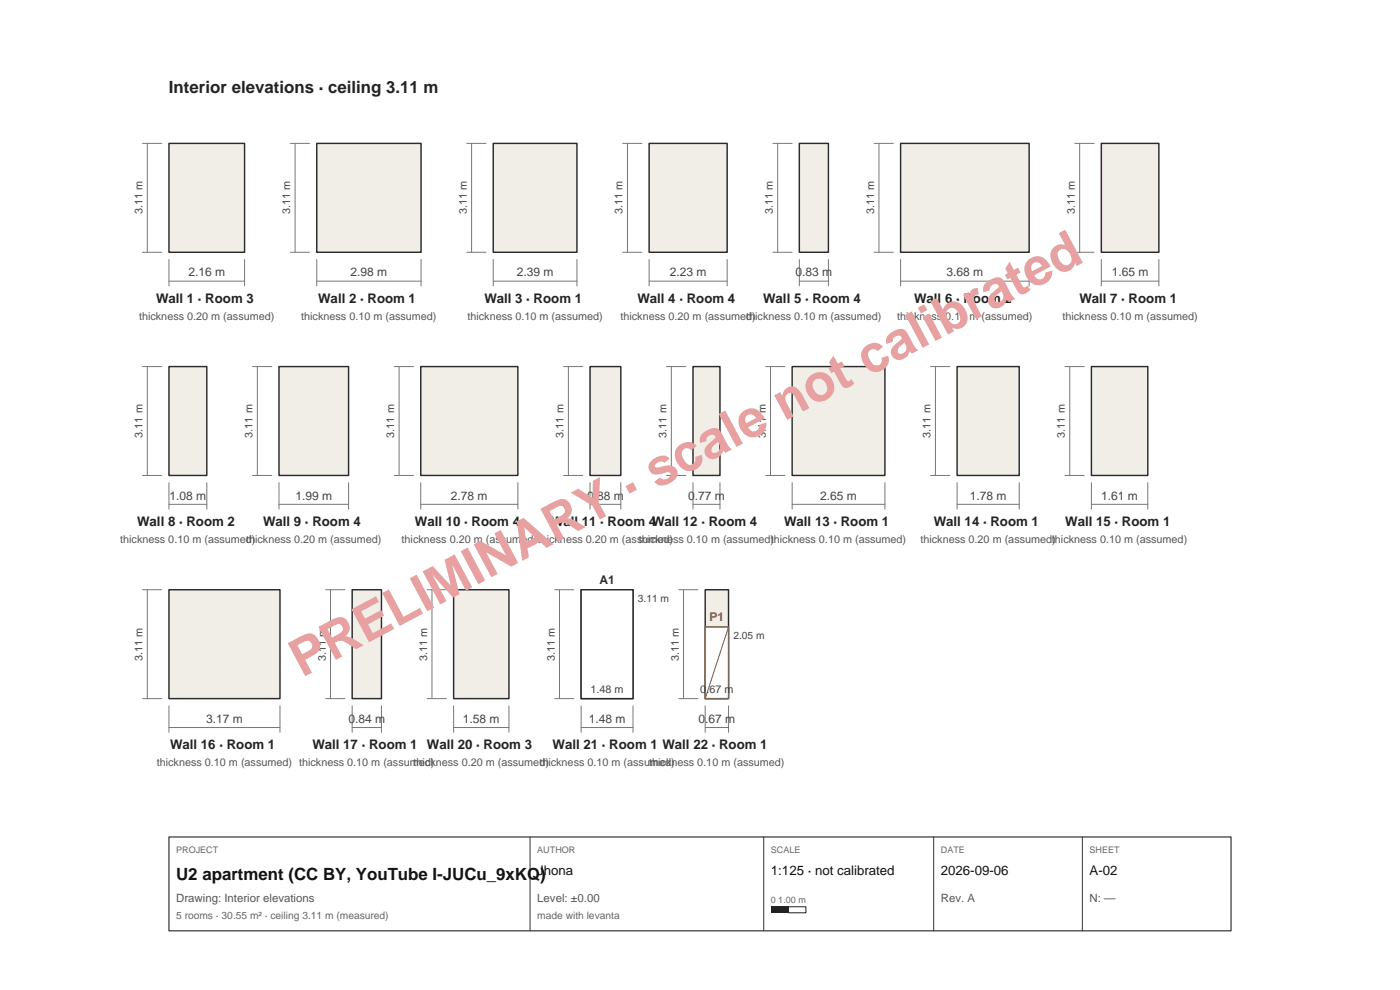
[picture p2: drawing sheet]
<svg xmlns="http://www.w3.org/2000/svg" width="297mm" height="210mm" viewBox="0 0 297 210" stroke-linecap="round" stroke-linejoin="round" font-family="sans-serif">
<defs><g id="words">
<text font-size="11" fill="#e8a0a0" x="64" y="143.8" transform="rotate(-28 64 143.8)">PRELIMINARY · scale not calibrated</text>
<text font-size="3.6" fill="#222" x="35.8" y="19.7">Interior elevations · ceiling 3.11 m</text>
<text font-size="3.6" fill="#111" x="37.4" y="186.7">U2 apartment (CC BY, YouTube I-JUCu_9xKQ)</text>
<g font-size="2.8" fill="#222">
<text x="33.1" y="64.2">Wall 1 · Room 3</text>
<text x="67.5" y="64.2">Wall 2 · Room 1</text>
<text x="102.8" y="64.2">Wall 3 · Room 1</text>
<text x="135.2" y="64.2">Wall 4 · Room 4</text>
<text x="161.9" y="64.2">Wall 5 · Room 4</text>
<text x="193.9" y="64.2">Wall 6 · Room 2</text>
<text x="229" y="64.2">Wall 7 · Room 1</text>
<text x="29.1" y="111.6">Wall 8 · Room 2</text>
<text x="55.8" y="111.6">Wall 9 · Room 4</text>
<text x="88" y="111.6">Wall 10 · Room 4</text>
<text x="116.9" y="111.6">Wall 11 · Room 4Wall 12 · Room 4</text>
<text x="166.3" y="111.6">Wall 13 · Room 1</text>
<text x="198.1" y="111.6">Wall 14 · Room 1</text>
<text x="226" y="111.6">Wall 15 · Room 1</text>
<text x="36.1" y="158.9">Wall 16 · Room 1</text>
<text x="66.3" y="158.9">Wall 17 · Room 1</text>
<text x="90.6" y="158.9">Wall 20 · Room 3</text>
<text x="117.2" y="158.9">Wall 21 · Room 1 Wall 22 · Room 1</text>
</g>
<g font-size="2.8" fill="#111">
<text x="114" y="185.7">Jhona</text>
<text x="163.6" y="185.7">1:125 · not calibrated</text>
<text x="199.6" y="185.7">2026-09-06</text>
<text x="231.1" y="185.7">A-02</text>
</g>
<g font-size="2.6" fill="#444">
<text x="40" y="58.6">2.16 m</text>
<text x="74.4" y="58.6">2.98 m</text>
<text x="109.6" y="58.6">2.39 m</text>
<text x="142.1" y="58.6">2.23 m</text>
<text x="168.8" y="58.6">0.83 m</text>
<text x="200.8" y="58.6">3.68 m</text>
<text x="235.8" y="58.6">1.65 m</text>
<text x="36" y="106">1.08 m</text>
<text x="62.7" y="106">1.99 m</text>
<text x="95.7" y="106">2.78 m</text>
<text x="124.5" y="106">0.88 m</text>
<text x="146" y="106">0.77 m</text>
<text x="174" y="106">2.65 m</text>
<text x="205.7" y="106">1.78 m</text>
<text x="233.6" y="106">1.61 m</text>
<text x="43.7" y="153.3">3.17 m</text>
<text x="73.9" y="153.3">0.84 m</text>
<text x="98.2" y="153.3">1.58 m</text>
<text x="124.9" y="153.3">1.48 m</text>
<text x="148.2" y="153.3">0.67 m</text>
</g>
<text font-size="2.6" fill="#2b2b2b" x="127.2" y="123.8">A1</text>
<text font-size="2.6" fill="#8a5a2b" x="150.5" y="131.7">P1</text>
<g font-size="2.4" fill="#555">
<text x="37.4" y="191.3">Drawing: Interior elevations</text>
<text x="114" y="191.3">Level: ±0.00</text>
<text x="199.6" y="191.3">Rev. A</text>
<text x="231.1" y="191.3">N: —</text>
</g>
<g font-size="2.3" fill="#444">
<text x="30.2" y="45.5" transform="rotate(-90 30.2 45.5)">3.11 m</text>
<text x="61.6" y="45.5" transform="rotate(-90 61.6 45.5)">3.11 m</text>
<text x="99" y="45.5" transform="rotate(-90 99 45.5)">3.11 m</text>
<text x="132.1" y="45.5" transform="rotate(-90 132.1 45.5)">3.11 m</text>
<text x="164" y="45.5" transform="rotate(-90 164 45.5)">3.11 m</text>
<text x="185.4" y="45.5" transform="rotate(-90 185.4 45.5)">3.11 m</text>
<text x="228" y="45.5" transform="rotate(-90 228 45.5)">3.11 m</text>
<text x="30.2" y="92.8" transform="rotate(-90 30.2 92.8)">3.11 m</text>
<text x="53.6" y="92.8" transform="rotate(-90 53.6 92.8)">3.11 m</text>
<text x="83.6" y="92.8" transform="rotate(-90 83.6 92.8)">3.11 m</text>
<text x="119.6" y="92.8" transform="rotate(-90 119.6 92.8)">3.11 m</text>
<text x="141.4" y="92.8" transform="rotate(-90 141.4 92.8)">3.11 m</text>
<text x="162.4" y="92.8" transform="rotate(-90 162.4 92.8)">3.11 m</text>
<text x="197.4" y="92.8" transform="rotate(-90 197.4 92.8)">3.11 m</text>
<text x="225.9" y="92.8" transform="rotate(-90 225.9 92.8)">3.11 m</text>
<text x="30.2" y="140.2" transform="rotate(-90 30.2 140.2)">3.11 m</text>
<text x="69.1" y="140.2" transform="rotate(-90 69.1 140.2)">3.11 m</text>
<text x="90.6" y="140.2" transform="rotate(-90 90.6 140.2)">3.11 m</text>
<text x="117.7" y="140.2" transform="rotate(-90 117.7 140.2)">3.11 m</text>
<text x="144" y="140.2" transform="rotate(-90 144 140.2)">3.11 m</text>
<text x="125.3" y="146.9">1.48 m</text>
<text x="148.6" y="146.9">0.67 m</text>
</g>
<g font-size="2.3" fill="#555">
<text x="29.5" y="67.8">thickness 0.20 m (assumed)</text>
<text x="63.9" y="67.8">thickness 0.10 m (assumed)</text>
<text x="99.2" y="67.8">thickness 0.10 m (assumed)</text>
<text x="131.6" y="67.8">thickness 0.20 m (assumed)</text>
<text x="158.3" y="67.8">thickness 0.10 m (assumed)</text>
<text x="190.3" y="67.8">thickness 0.10 m (assumed)</text>
<text x="225.4" y="67.8">thickness 0.10 m (assumed)</text>
<text x="25.5" y="115.1">thickness 0.10 m (assumed)</text>
<text x="52.2" y="115.1">thickness 0.20 m (assumed)</text>
<text x="85.2" y="115.1">thickness 0.20 m (assumed)thickness 0.20 m (assumed)</text>
<text x="135.5" y="115.1">thickness 0.10 m (assumed)thickness 0.10 m (assumed)</text>
<text x="195.3" y="115.1">thickness 0.20 m (assumed)thickness 0.10 m (assumed)</text>
<text x="33.3" y="162.5">thickness 0.10 m (assumed) thickness 0.10 m (assumed)</text>
<text x="87.7" y="162.5">thickness 0.20 m (assumed)</text>
<text x="114.4" y="162.5">thickness 0.10 m (assumed)</text>
<text x="137.7" y="162.5">thickness 0.10 m (assumed)</text>
</g>
<g font-size="2.2" fill="#444">
<text x="135.3" y="127.7">3.11 m</text>
<text x="155.6" y="135.5">2.05 m</text>
</g>
<g font-size="2.2" fill="#666">
<text x="37.4" y="194.9">5 rooms · 30.55 m² · ceiling 3.11 m (measured)</text>
<text x="114" y="194.9">made with levanta</text>
</g>
<g font-size="1.9" fill="#666">
<text x="37.4" y="180.9">PROJECT</text>
<text x="114" y="180.9">AUTHOR</text>
<text x="163.6" y="180.9">SCALE</text>
<text x="199.6" y="180.9">DATE</text>
<text x="231.1" y="180.9">SHEET</text>
<text x="163.6" y="191.6">0</text>
<text x="165.1" y="191.6">1.00 m</text>
</g>
</g></defs>
<path d="M35.8 30.4h16.1v23.1h-16.1z" fill="#f1eee8" stroke="#2b2b2b" stroke-width=".31"/>
<path d="M30.2 30.4h4.1M31.2 30.4v23.1M30.2 53.5h4.1M35.8 55v5.7M35.8 59.6h16.1M51.9 55v5.7" fill="none" stroke="#777" stroke-width=".21"/>
<path d="M67.2 30.4h22.1v23.1h-22.1z" fill="#f1eee8" stroke="#2b2b2b" stroke-width=".31"/>
<path d="M61.6 30.4h4.1M62.6 30.4v23.1M61.6 53.5h4.1M67.2 55v5.7M67.2 59.6h22.1M89.3 55v5.7" fill="none" stroke="#777" stroke-width=".21"/>
<path d="M104.6 30.4h17.8v23.1h-17.8z" fill="#f1eee8" stroke="#2b2b2b" stroke-width=".31"/>
<path d="M99 30.4h4.1M100 30.4v23.1M99 53.5h4.1M104.6 55v5.7M104.6 59.6h17.8M122.4 55v5.7" fill="none" stroke="#777" stroke-width=".21"/>
<path d="M137.7 30.4h16.6v23.1h-16.6z" fill="#f1eee8" stroke="#2b2b2b" stroke-width=".31"/>
<path d="M132.1 30.4h4.1M133.1 30.4v23.1M132.1 53.5h4.1M137.7 55v5.7M137.7 59.6h16.6M154.3 55v5.7" fill="none" stroke="#777" stroke-width=".21"/>
<path d="M169.6 30.4h6.1v23.1h-6.1z" fill="#f1eee8" stroke="#2b2b2b" stroke-width=".31"/>
<path d="M164 30.4h4M165 30.4v23.1M164 53.5h4M169.6 55v5.7M169.6 59.6h6.1M175.7 55v5.7" fill="none" stroke="#777" stroke-width=".21"/>
<path d="M191.1 30.4h27.2v23.1h-27.2z" fill="#f1eee8" stroke="#2b2b2b" stroke-width=".31"/>
<path d="M185.4 30.4h4.1M186.5 30.4v23.1M185.4 53.5h4.1M191.1 55v5.7M191.1 59.6h27.2M218.3 55v5.7" fill="none" stroke="#777" stroke-width=".21"/>
<path d="M233.6 30.4h12.2v23.1h-12.2z" fill="#f1eee8" stroke="#2b2b2b" stroke-width=".31"/>
<path d="M228 30.4h4.1M229 30.4v23.1M228 53.5h4.1M233.6 55v5.7M233.6 59.6h12.2M245.8 55v5.7" fill="none" stroke="#777" stroke-width=".21"/>
<path d="M35.8 77.8h8.1v23.1h-8.1z" fill="#f1eee8" stroke="#2b2b2b" stroke-width=".31"/>
<path d="M30.2 77.8h4.1M31.2 77.8v23.1M30.2 100.9h4.1M35.8 102.4v5.6M35.8 107h8.1M43.9 102.4v5.6" fill="none" stroke="#777" stroke-width=".21"/>
<path d="M59.2 77.8h14.7v23.1h-14.7z" fill="#f1eee8" stroke="#2b2b2b" stroke-width=".31"/>
<path d="M53.6 77.8h4.1M54.6 77.8v23.1M53.6 100.9h4.1M59.2 102.4v5.6M59.2 107h14.7M73.9 102.4v5.6" fill="none" stroke="#777" stroke-width=".21"/>
<path d="M89.3 77.8h20.6v23.1h-20.6z" fill="#f1eee8" stroke="#2b2b2b" stroke-width=".31"/>
<path d="M83.6 77.8h4.1M84.7 77.8v23.1M83.6 100.9h4.1M89.3 102.4v5.6M89.3 107h20.6M109.9 102.4v5.6" fill="none" stroke="#777" stroke-width=".21"/>
<path d="M125.2 77.8h6.5v23.1h-6.5z" fill="#f1eee8" stroke="#2b2b2b" stroke-width=".31"/>
<path d="M119.6 77.8h4M120.6 77.8v23.1M119.6 100.9h4M125.2 102.4v5.6M125.2 107h6.5M131.7 102.4v5.6" fill="none" stroke="#777" stroke-width=".21"/>
<path d="M147 77.8h5.7v23.1h-5.7z" fill="#f1eee8" stroke="#2b2b2b" stroke-width=".31"/>
<path d="M141.4 77.8h4.1M142.4 77.8v23.1M141.4 100.9h4.1M147 102.4v5.6M147 107h5.7M152.7 102.4v5.6" fill="none" stroke="#777" stroke-width=".21"/>
<path d="M168 77.8h19.7v23.1h-19.7z" fill="#f1eee8" stroke="#2b2b2b" stroke-width=".31"/>
<path d="M162.4 77.8h4.1M163.5 77.8v23.1M162.4 100.9h4.1M168 102.4v5.6M168 107h19.7M187.7 102.4v5.6" fill="none" stroke="#777" stroke-width=".21"/>
<path d="M203 77.8h13.2v23.1h-13.2z" fill="#f1eee8" stroke="#2b2b2b" stroke-width=".31"/>
<path d="M197.4 77.8h4.1M198.4 77.8v23.1M197.4 100.9h4.1M203 102.4v5.6M203 107h13.2M216.2 102.4v5.6" fill="none" stroke="#777" stroke-width=".21"/>
<path d="M231.5 77.8h12v23.1h-12z" fill="#f1eee8" stroke="#2b2b2b" stroke-width=".31"/>
<path d="M225.9 77.8h4.1M226.9 77.8v23.1M225.9 100.9h4.1M231.5 102.4v5.6M231.5 107h12M243.5 102.4v5.6" fill="none" stroke="#777" stroke-width=".21"/>
<path d="M35.8 125.1h23.6v23.1h-23.6z" fill="#f1eee8" stroke="#2b2b2b" stroke-width=".31"/>
<path d="M30.2 125.1h4.1M31.2 125.1v23.1M30.2 148.2h4.1M35.8 149.7v5.6M35.8 154.3h23.6M59.4 149.7v5.6" fill="none" stroke="#777" stroke-width=".21"/>
<path d="M74.7 125.1h6.2v23.1h-6.2z" fill="#f1eee8" stroke="#2b2b2b" stroke-width=".31"/>
<path d="M69.1 125.1h4.1M70.1 125.1v23.1M69.1 148.2h4.1M74.7 149.7v5.6M74.7 154.3h6.2M80.9 149.7v5.6" fill="none" stroke="#777" stroke-width=".21"/>
<path d="M96.2 125.1h11.8v23.1h-11.8z" fill="#f1eee8" stroke="#2b2b2b" stroke-width=".31"/>
<path d="M90.6 125.1h4.1M91.6 125.1v23.1M90.6 148.2h4.1M96.2 149.7v5.6M96.2 154.3h11.8M108 149.7v5.6" fill="none" stroke="#777" stroke-width=".21"/>
<path d="M123.3 125.1h11v23.1h-11z" fill="#f1eee8" stroke="#2b2b2b" stroke-width=".31"/>
<path d="M123.3 125.1h11v23.1h-11z" fill="#fff" stroke="#2b2b2b" stroke-width=".31"/>
<path d="M117.7 125.1h4.1M118.7 125.1v23.1M117.7 148.2h4.1M123.3 149.7v5.6M123.3 154.3h11M134.3 149.7v5.6" fill="none" stroke="#777" stroke-width=".21"/>
<path d="M149.6 125.1h5v23.1h-5z" fill="#f1eee8" stroke="#2b2b2b" stroke-width=".31"/>
<path d="M149.6 133h5v15.2h-5z" fill="#fff" stroke="#8a5a2b" stroke-width=".31"/>
<path d="M154.6 133l-5 15.2" fill="none" stroke="#8a5a2b" stroke-width=".21"/>
<path d="M144 125.1h4.1M145 125.1v23.1M144 148.2h4.1M149.6 149.7v5.6M149.6 154.3h5M154.6 149.7v5.6" fill="none" stroke="#777" stroke-width=".21"/>
<path d="M35.8 177.5h225.4v19.9h-225.4z" fill="#fff" stroke="#333" stroke-width=".25"/>
<path d="M112.4 177.5v19.9M162 177.5v19.9M198.1 177.5v19.9M229.6 177.5v19.9" fill="none" stroke="#333" stroke-width=".21"/>
<path d="M163.6 192.3h3.7v1.3h-3.7z" fill="#222"/>
<path d="M167.3 192.3h3.7v1.3h-3.7z" fill="none" stroke="#222" stroke-width=".21"/>
<use href="#words"/>
</svg>
